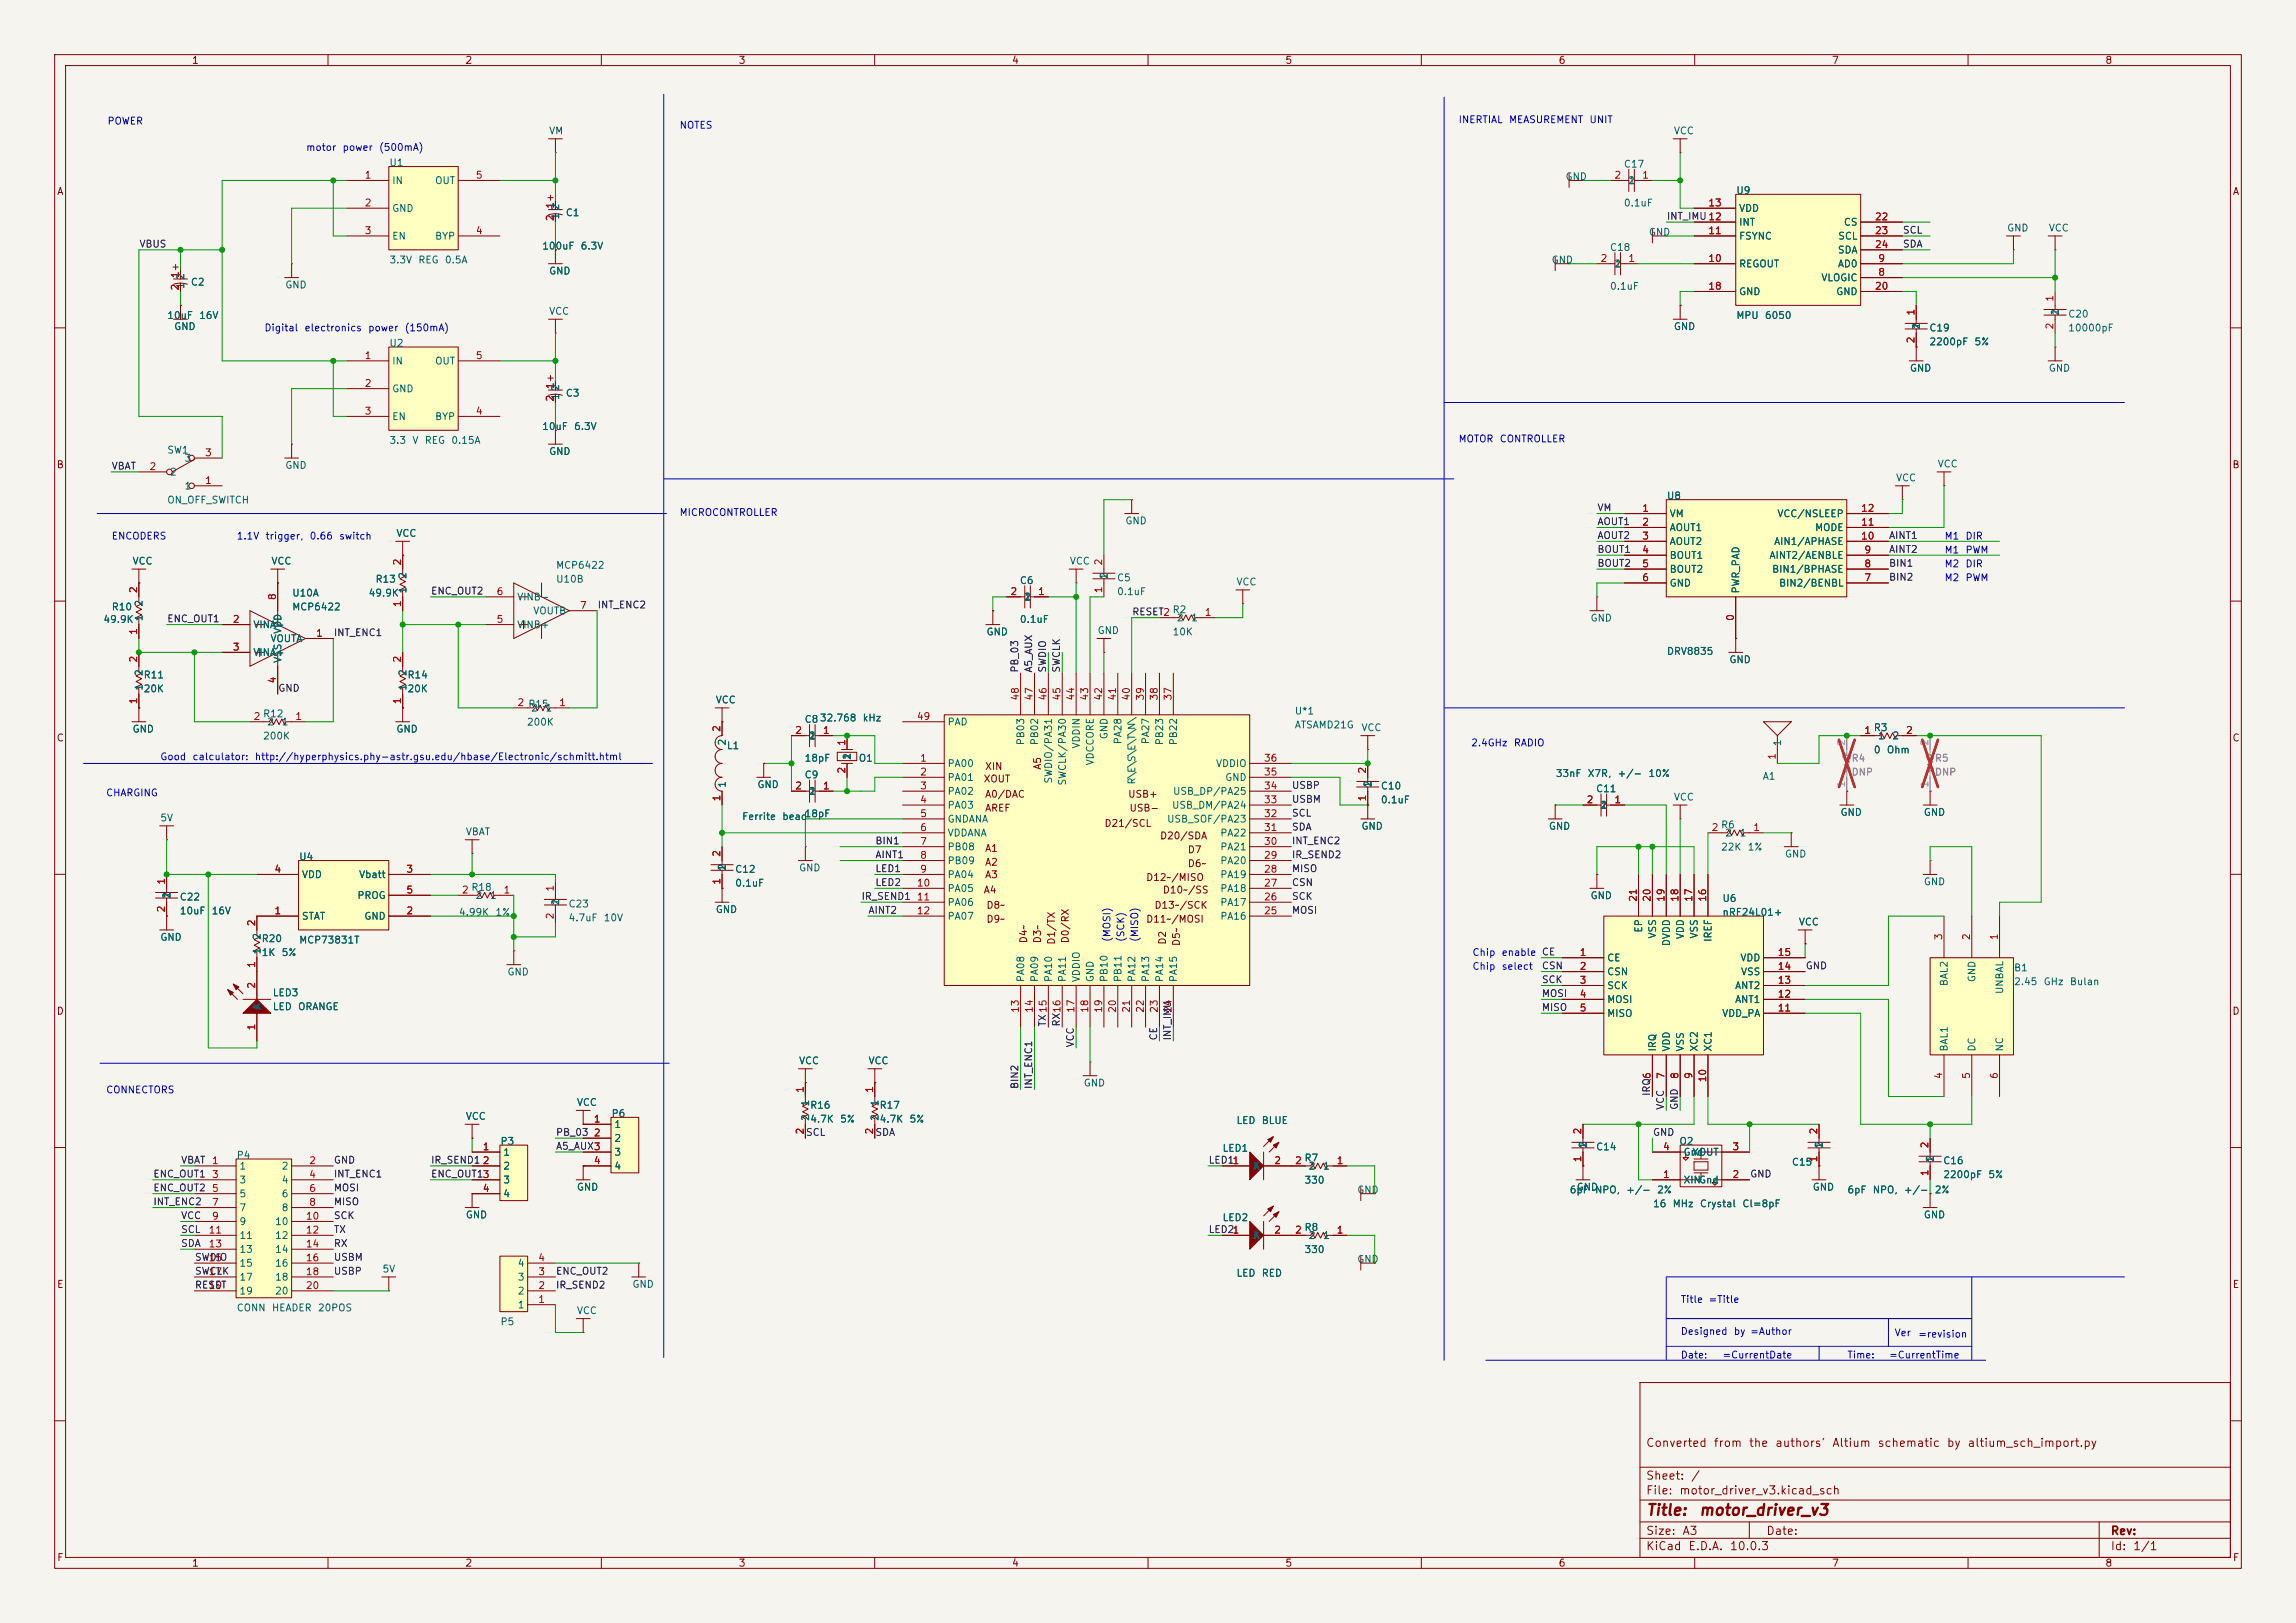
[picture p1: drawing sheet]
<svg xmlns="http://www.w3.org/2000/svg" width="420mm" height="297mm" viewBox="0 0 420 297" stroke-linecap="round" stroke-linejoin="round" font-family="sans-serif">
<defs><g id="words">
<g font-size="2" fill="#840000">
<text x="301" y="277.8">Title:</text>
<text x="310.7" y="277.8">motor_driver_v3</text>
</g>
<g font-size="1.5" fill="#840000">
<text x="301" y="265.1">Converted</text>
<text x="313.4" y="265.1">from</text>
<text x="319.8" y="265.1">the</text>
<text x="324.6" y="265.1">authors'</text>
<text x="335" y="265.1">Altium</text>
<text x="343.3" y="265.1">schematic</text>
<text x="356" y="265.1">by</text>
<text x="359.8" y="265.1">altium_sch_import.py</text>
<text x="301" y="273.8">File:</text>
<text x="301" y="271.1">Sheet:</text>
<text x="307.1" y="273.8">motor_driver_v3.kicad_sch</text>
<text x="309.2" y="271.1">/</text>
<text x="301" y="281.2">Size:</text>
<text x="307.6" y="281.2">A3</text>
<text x="323" y="281.2">Date:</text>
<text x="386" y="281.2">Rev:</text>
<text x="301" y="284">KiCad</text>
<text x="308.7" y="284">E.D.A.</text>
<text x="316.3" y="284">10.0.3</text>
<text x="386" y="284">Id:</text>
<text x="390.1" y="284">1/1</text>
</g>
<g font-size="1.3" fill="#840000">
<text x="35" y="12">1</text>
<text x="85" y="12">2</text>
<text x="135" y="12">3</text>
<text x="185" y="12">4</text>
<text x="235" y="12">5</text>
<text x="285" y="12">6</text>
<text x="335" y="12">7</text>
<text x="385" y="12">8</text>
<text x="10.3" y="36">A</text>
<text x="408.3" y="36">A</text>
<text x="10.3" y="86">B</text>
<text x="408.2" y="86">B</text>
<text x="10.3" y="136">C</text>
<text x="408.2" y="136">C</text>
<text x="179.8" y="143.5">XOUT</text>
<text x="180.1" y="141.2">XIN</text>
<text x="190.7" y="141" transform="rotate(-90 190.7 141)">A5</text>
<text x="180.1" y="146.3">A0/DAC</text>
<text x="180.1" y="148.8">AREF</text>
<text x="206.2" y="146.3">USB+</text>
<text x="206.5" y="148.8">USB-</text>
<text x="201.9" y="151.6">D21/SCL</text>
<text x="212.1" y="153.9">D20/SDA</text>
<text x="180.1" y="156.2">A1</text>
<text x="180.1" y="158.7">A2</text>
<text x="180.1" y="161">A3</text>
<text x="209.5" y="161.5">D12~/MISO</text>
<text x="217.2" y="156.4">D7</text>
<text x="217.2" y="159">D6~</text>
<text x="179.8" y="163.8">A4</text>
<text x="180.3" y="166.6">D8~</text>
<text x="211.1" y="166.6">D13~/SCK</text>
<text x="212.6" y="163.8">D10~/SS</text>
<text x="180.3" y="169.1">D9~</text>
<text x="188.2" y="172.7" transform="rotate(-90 188.2 172.7)">D4~</text>
<text x="190.7" y="172.7" transform="rotate(-90 190.7 172.7)">D3~</text>
<text x="193.3" y="173" transform="rotate(-90 193.3 173)">D1/TX</text>
<text x="195.8" y="172.7" transform="rotate(-90 195.8 172.7)">D0/RX</text>
<text x="209.5" y="169.1">D11~/MOSI</text>
<text x="213.6" y="173" transform="rotate(-90 213.6 173)">D2</text>
<text x="216.1" y="173.2" transform="rotate(-90 216.1 173.2)">D5~</text>
<text x="10.3" y="186">D</text>
<text x="408.2" y="186">D</text>
<text x="10.3" y="236">E</text>
<text x="408.3" y="236">E</text>
<text x="10.3" y="286">F</text>
<text x="35" y="287">1</text>
<text x="85" y="287">2</text>
<text x="135" y="287">3</text>
<text x="185" y="287">4</text>
<text x="235" y="287">5</text>
<text x="285" y="287">6</text>
<text x="335" y="287">7</text>
<text x="385" y="287">8</text>
<text x="408.3" y="286">F</text>
</g>
<g font-size="1.3" fill="#0000c2">
<text x="19.6" y="23.1">POWER</text>
<text x="124.2" y="23.9">NOTES</text>
<text x="266.7" y="22.8">INERTIAL</text>
<text x="275.9" y="22.8">MEASUREMENT</text>
<text x="290.6" y="22.8">UNIT</text>
<text x="55.9" y="27.9">motor</text>
<text x="62.6" y="27.9">power</text>
<text x="69.2" y="27.9">(500mA)</text>
<text x="48.3" y="60.9">Digital</text>
<text x="55.6" y="60.9">electronics</text>
<text x="67.2" y="60.9">power</text>
<text x="73.9" y="60.9">(150mA)</text>
<text x="266.7" y="81.3">MOTOR</text>
<text x="274.2" y="81.3">CONTROLLER</text>
<text x="124.2" y="94.7">MICROCONTROLLER</text>
<text x="20.3" y="99">ENCODERS</text>
<text x="43.2" y="99">1.1V</text>
<text x="48.5" y="99">trigger,</text>
<text x="56.5" y="99">0.66</text>
<text x="61.9" y="99">switch</text>
<text x="355.6" y="99">M1</text>
<text x="355.6" y="101.6">M1</text>
<text x="359.4" y="99">DIR</text>
<text x="359.4" y="101.6">PWM</text>
<text x="355.6" y="106.7">M2</text>
<text x="355.6" y="104.1">M2</text>
<text x="359.4" y="106.7">PWM</text>
<text x="359.4" y="104.1">DIR</text>
<text x="269" y="136.9">2.4GHz</text>
<text x="276.8" y="136.9">RADIO</text>
<text x="29.2" y="139.4">Good</text>
<text x="35.1" y="139.4">calculator:</text>
<text x="46.5" y="139.4">http://hyperphysics.phy-astr.gsu.edu/hbase/Electronic/schmitt.html</text>
<text x="19.3" y="146">CHARGING</text>
<text x="203.4" y="172.5" transform="rotate(-90 203.4 172.5)">(MOSI)</text>
<text x="206" y="172.5" transform="rotate(-90 206 172.5)">(SCK)</text>
<text x="208.5" y="172.5" transform="rotate(-90 208.5 172.5)">(MISO)</text>
<text x="269.2" y="177.8">Chip</text>
<text x="269.2" y="175.2">Chip</text>
<text x="274.6" y="177.8">select</text>
<text x="274.6" y="175.2">enable CE</text>
<text x="19.3" y="200.4">CONNECTORS</text>
<text x="307.3" y="238.7">Title =Title</text>
<text x="307.3" y="244.6">Designed</text>
<text x="317" y="244.6">by =Author</text>
<text x="346.5" y="244.8">Ver</text>
<text x="350.8" y="245.1">=revision</text>
<text x="307.3" y="248.9">Date:</text>
<text x="315" y="248.9">=CurrentDate</text>
<text x="337.8" y="248.9">Time:</text>
<text x="345.4" y="248.9">=CurrentTime</text>
</g>
<g font-size="1.3" fill="#006464">
<text x="100.3" y="24.9">VM</text>
<text x="306.1" y="24.9">VCC</text>
<text x="71.1" y="30.7">U1</text>
<text x="71.6" y="34">IN</text>
<text x="79.5" y="34">OUT</text>
<text x="286.3" y="33.3">GND</text>
<text x="296.9" y="31">C17</text>
<text x="297.7" y="34">2</text>
<text x="297.8" y="34">1</text>
<text x="317.5" y="35.8">U9</text>
<text x="71.6" y="39.1">GND</text>
<text x="102.6" y="40.3" transform="rotate(-90 102.6 40.3)">1</text>
<text x="102.6" y="38.6" transform="rotate(-90 102.6 38.6)">2</text>
<text x="103.4" y="39.9">C1</text>
<text x="296.9" y="38.1">0.1uF</text>
<text x="318" y="41.6">INT</text>
<text x="318" y="39.1">VDD</text>
<text x="337.2" y="41.6">CS</text>
<text x="71.6" y="44.2">EN</text>
<text x="79.5" y="44.2">BYP</text>
<text x="99.1" y="46">100uF</text>
<text x="106.1" y="46">6.3V</text>
<text x="294.4" y="46.2">C18</text>
<text x="301.5" y="43.4">GND</text>
<text x="318" y="44.2">FSYNC</text>
<text x="336.1" y="46.7">SDA</text>
<text x="336.1" y="44.2">SCL</text>
<text x="367" y="42.7">GND</text>
<text x="374.7" y="42.7">VCC</text>
<text x="34" y="53" transform="rotate(-90 34 53)">1</text>
<text x="34" y="51.3" transform="rotate(-90 34 51.3)">2</text>
<text x="34.8" y="52.6">C2</text>
<text x="52.1" y="53.1">GND</text>
<text x="71.1" y="48.5">3.3V</text>
<text x="76.4" y="48.5">REG</text>
<text x="81.3" y="48.5">0.5A</text>
<text x="100.3" y="50.5">GND</text>
<text x="283.7" y="48.5">GND</text>
<text x="294.4" y="53.3">0.1uF</text>
<text x="295.1" y="49.2">2</text>
<text x="295.3" y="49.2">1</text>
<text x="318" y="49.2">REGOUT</text>
<text x="333.1" y="51.8">VLOGIC</text>
<text x="336.1" y="49.2">AD0</text>
<text x="30.5" y="58.7">10uF</text>
<text x="36.3" y="58.7">16V</text>
<text x="100.3" y="57.9">VCC</text>
<text x="317.5" y="58.7">MPU</text>
<text x="318" y="54.3">GND</text>
<text x="322.7" y="58.7">6050</text>
<text x="335.8" y="54.3">GND</text>
<text x="376.9" y="57.9" transform="rotate(-90 376.9 57.9)">2</text>
<text x="376.9" y="57.8" transform="rotate(-90 376.9 57.8)">1</text>
<text x="378.2" y="58.4">C20</text>
<text x="31.8" y="60.7">GND</text>
<text x="71.1" y="63.7">U2</text>
<text x="306.1" y="60.7">GND</text>
<text x="351.5" y="60.5" transform="rotate(-90 351.5 60.5)">2</text>
<text x="351.5" y="60.3" transform="rotate(-90 351.5 60.3)">1</text>
<text x="352.8" y="63.5">2200pF</text>
<text x="352.8" y="61">C19</text>
<text x="361.1" y="63.5">5%</text>
<text x="378.2" y="61">10000pF</text>
<text x="71.6" y="67">IN</text>
<text x="79.5" y="67">OUT</text>
<text x="102.6" y="71.6" transform="rotate(-90 102.6 71.6)">2</text>
<text x="349.3" y="68.3">GND</text>
<text x="374.7" y="68.3">GND</text>
<text x="71.6" y="72.1">GND</text>
<text x="71.6" y="77.2">EN</text>
<text x="79.5" y="77.2">BYP</text>
<text x="102.6" y="73.3" transform="rotate(-90 102.6 73.3)">1</text>
<text x="103.4" y="72.9">C3</text>
<text x="30.5" y="83.3">SW1</text>
<text x="71.1" y="81.5">3.3</text>
<text x="75.3" y="81.5">V</text>
<text x="77.6" y="81.5">REG</text>
<text x="82.4" y="81.5">0.15A</text>
<text x="99.1" y="79">10uF</text>
<text x="100.3" y="83.6">GND</text>
<text x="104.9" y="79">6.3V</text>
<text x="31" y="87.3">2</text>
<text x="33.6" y="89.9">1</text>
<text x="33.6" y="84.8">3</text>
<text x="52.1" y="86.1">GND</text>
<text x="346.7" y="88.4">VCC</text>
<text x="354.3" y="85.8">VCC</text>
<text x="30.5" y="92.4">ON_OFF_SWITCH</text>
<text x="304.8" y="91.7">U8</text>
<text x="305.3" y="95">VM</text>
<text x="325" y="95">VCC/NSLEEP</text>
<text x="72.4" y="98.5">VCC</text>
<text x="205.7" y="96.3">GND</text>
<text x="305.3" y="97.5">AOUT1</text>
<text x="305.3" y="100">AOUT2</text>
<text x="324.4" y="100">AIN1/APHASE</text>
<text x="331.9" y="97.5">MODE</text>
<text x="24.1" y="103.6">VCC</text>
<text x="49.5" y="103.6">VCC</text>
<text x="68.6" y="106.9">R13</text>
<text x="74.6" y="106.1" transform="rotate(-90 74.6 106.1)">2</text>
<text x="101.6" y="106.9">U10B</text>
<text x="101.6" y="104.4">MCP6422</text>
<text x="186.4" y="107.2">C6</text>
<text x="195.6" y="103.6">VCC</text>
<text x="202.9" y="106.2" transform="rotate(-90 202.9 106.2)">1</text>
<text x="202.9" y="106.1" transform="rotate(-90 202.9 106.1)">2</text>
<text x="204.2" y="106.7">C5</text>
<text x="226.1" y="107.4">VCC</text>
<text x="305.3" y="102.6">BOUT1</text>
<text x="305.3" y="105.1">BOUT2</text>
<text x="305.3" y="107.7">GND</text>
<text x="323.6" y="102.6">AINT2/AENBLE</text>
<text x="324" y="105.1">BIN1/BPHASE</text>
<text x="325.3" y="107.7">BIN2/BENBL</text>
<text x="20.3" y="112">R10</text>
<text x="26.4" y="113.8" transform="rotate(-90 26.4 113.8)">1</text>
<text x="26.4" y="111.1" transform="rotate(-90 26.4 111.1)">2</text>
<text x="53.3" y="109.5">U10A</text>
<text x="53.3" y="112">MCP6422</text>
<text x="67.3" y="109.5">49.9K</text>
<text x="74.6" y="108.7" transform="rotate(-90 74.6 108.7)">1</text>
<text x="94.5" y="110.2">VINB-</text>
<text x="97.4" y="112.7">VOUTB</text>
<text x="187.2" y="110.2">2</text>
<text x="187.3" y="110.2">1</text>
<text x="204.2" y="109.2">0.1uF</text>
<text x="214.4" y="112.5">R2</text>
<text x="318.5" y="108.7" transform="rotate(-90 318.5 108.7)">PWR_PAD</text>
<text x="18.8" y="114.3">49.9K</text>
<text x="46.2" y="115.3">VINA-</text>
<text x="49.4" y="117.8">VOUTA</text>
<text x="51.8" y="116.1" transform="rotate(-90 51.8 116.1)">VDD</text>
<text x="94.5" y="115.3">VINB+</text>
<text x="180.3" y="116.6">GND</text>
<text x="186.4" y="114.3">0.1uF</text>
<text x="200.7" y="116.3">GND</text>
<text x="214.4" y="116.6">10K</text>
<text x="215.1" y="114">2</text>
<text x="217.8" y="114">1</text>
<text x="290.8" y="114">GND</text>
<text x="26.2" y="124.5">R11</text>
<text x="26.4" y="123.8" transform="rotate(-90 26.4 123.8)">2</text>
<text x="46.2" y="120.4">VINA+</text>
<text x="51.8" y="121.4" transform="rotate(-90 51.8 121.4)">VSS</text>
<text x="74.4" y="124.5">R14</text>
<text x="74.6" y="123.8" transform="rotate(-90 74.6 123.8)">2</text>
<text x="304.8" y="120.1">DRV8835</text>
<text x="316.2" y="121.7">GND</text>
<text x="26.2" y="127">20K</text>
<text x="26.4" y="126.5" transform="rotate(-90 26.4 126.5)">1</text>
<text x="48" y="131.6">R12</text>
<text x="74.4" y="127">20K</text>
<text x="74.6" y="126.5" transform="rotate(-90 74.6 126.5)">1</text>
<text x="97" y="130.5">2</text>
<text x="99.7" y="130.5">1</text>
<text x="130.8" y="129">VCC</text>
<text x="236.7" y="131.1">U*1</text>
<text x="24.1" y="134.4">GND</text>
<text x="48" y="135.6">200K</text>
<text x="48.8" y="133.1">2</text>
<text x="51.4" y="133.1">1</text>
<text x="72.4" y="134.4">GND</text>
<text x="96.3" y="133.1">200K</text>
<text x="132.9" y="137.4">L1</text>
<text x="133.1" y="136.5" transform="rotate(-90 133.1 136.5)">2</text>
<text x="147.1" y="132.6">C832.768</text>
<text x="147.8" y="135.6">2</text>
<text x="147.9" y="135.6">1</text>
<text x="157.7" y="132.3">kHz</text>
<text x="173.2" y="133.1">PAD</text>
<text x="187.7" y="136.5" transform="rotate(-90 187.7 136.5)">PB03</text>
<text x="190.2" y="136.5" transform="rotate(-90 190.2 136.5)">PB02</text>
<text x="197.8" y="137.1" transform="rotate(-90 197.8 137.1)">VDDIN</text>
<text x="202.9" y="135.4" transform="rotate(-90 202.9 135.4)">GND</text>
<text x="205.4" y="136.3" transform="rotate(-90 205.4 136.3)">PA28</text>
<text x="210.5" y="136.3" transform="rotate(-90 210.5 136.3)">PA27</text>
<text x="213.1" y="136.5" transform="rotate(-90 213.1 136.5)">PB23</text>
<text x="215.6" y="136.5" transform="rotate(-90 215.6 136.5)">PB22</text>
<text x="236.7" y="133.6">ATSAMD21G</text>
<text x="248.9" y="134.1">VCC</text>
<text x="326.1" y="136.7" transform="rotate(-90 326.1 136.7)">1</text>
<text x="342.7" y="134.1">R3</text>
<text x="343.4" y="135.6">1</text>
<text x="346.1" y="135.6">2</text>
<text x="147.1" y="142.7">C9</text>
<text x="147.1" y="139.7">18pF</text>
<text x="155.9" y="139.2" transform="rotate(-90 155.9 139.2)">2</text>
<text x="155.9" y="139.1" transform="rotate(-90 155.9 139.1)">1</text>
<text x="157" y="139.7">O1</text>
<text x="173.2" y="140.7">PA00</text>
<text x="173.2" y="143.2">PA01</text>
<text x="192.7" y="143.5" transform="rotate(-90 192.7 143.5)">SWDIO/PA31</text>
<text x="195.3" y="143.9" transform="rotate(-90 195.3 143.9)">SWCLK/PA30</text>
<text x="200.4" y="140.2" transform="rotate(-90 200.4 140.2)">VDCCORE</text>
<text x="208" y="143.7" transform="rotate(-90 208 143.7)">R\E\S\E\T\N\</text>
<text x="222.3" y="140.7">VDDIO</text>
<text x="224" y="143.2">GND</text>
<text x="284.5" y="142.5">33nF</text>
<text x="290.3" y="142.5">X7R,</text>
<text x="295.8" y="142.5">+/-</text>
<text x="301.4" y="142.5">10%</text>
<text x="322.3" y="143">A1</text>
<text x="342.7" y="138.2">0</text>
<text x="345" y="138.2">Ohm</text>
<text x="133.1" y="144.3" transform="rotate(-90 133.1 144.3)">1</text>
<text x="138.4" y="144.5">GND</text>
<text x="147.1" y="149.9">18pF</text>
<text x="147.8" y="145.8">2</text>
<text x="147.9" y="145.8">1</text>
<text x="173.2" y="145.8">PA02</text>
<text x="173.2" y="148.3">PA03</text>
<text x="214.3" y="148.3">USB_DM/PA24</text>
<text x="214.5" y="145.8">USB_DP/PA25</text>
<text x="251.2" y="144.3" transform="rotate(-90 251.2 144.3)">1</text>
<text x="251.2" y="144.2" transform="rotate(-90 251.2 144.2)">2</text>
<text x="252.5" y="144.8">C10</text>
<text x="252.5" y="147.3">0.1uF</text>
<text x="291.9" y="145.3">C11</text>
<text x="292.6" y="148.3">2</text>
<text x="292.7" y="148.3">1</text>
<text x="306.1" y="146.8">VCC</text>
<text x="336.6" y="149.6">GND</text>
<text x="351.8" y="149.6">GND</text>
<text x="29.2" y="150.6">5V</text>
<text x="85.1" y="153.2">VBAT</text>
<text x="135.6" y="150.4">Ferrite</text>
<text x="143" y="150.4">bead</text>
<text x="173.2" y="150.8">GNDANA</text>
<text x="173.2" y="153.4">VDDANA</text>
<text x="173.2" y="155.9">PB08</text>
<text x="213.4" y="150.8">USB_SOF/PA23</text>
<text x="223.1" y="155.9">PA21</text>
<text x="223.1" y="153.4">PA22</text>
<text x="248.9" y="152.1">GND</text>
<text x="283.2" y="152.1">GND</text>
<text x="314.7" y="151.9">R6</text>
<text x="314.7" y="155.9">22K</text>
<text x="315.5" y="153.4">2</text>
<text x="318.1" y="153.4">1</text>
<text x="319.6" y="155.9">1%</text>
<text x="54.6" y="157.7">U4</text>
<text x="55.1" y="161">VDD</text>
<text x="65.6" y="161">Vbatt</text>
<text x="133.1" y="159.5" transform="rotate(-90 133.1 159.5)">1</text>
<text x="133.1" y="159.4" transform="rotate(-90 133.1 159.4)">2</text>
<text x="134.4" y="160">C12</text>
<text x="146.1" y="159.8">GND</text>
<text x="173.2" y="158.5">PB09</text>
<text x="173.2" y="161">PA04</text>
<text x="223.1" y="161">PA19</text>
<text x="223.1" y="158.5">PA20</text>
<text x="326.4" y="157.2">GND</text>
<text x="31.5" y="164.6" transform="rotate(-90 31.5 164.6)">2</text>
<text x="31.5" y="164.5" transform="rotate(-90 31.5 164.5)">1</text>
<text x="32.8" y="165.1">C22</text>
<text x="32.8" y="167.6">10uF</text>
<text x="38.6" y="167.6">16V</text>
<text x="65.3" y="164.8">PROG</text>
<text x="83.8" y="167.9">4.99K</text>
<text x="86.1" y="163.3">R18</text>
<text x="86.9" y="164.8">2</text>
<text x="89.5" y="164.8">1</text>
<text x="90.5" y="167.9">1%</text>
<text x="102.6" y="165.9" transform="rotate(-90 102.6 165.9)">2</text>
<text x="102.6" y="165.8" transform="rotate(-90 102.6 165.8)">1</text>
<text x="103.9" y="166.4">C23</text>
<text x="130.8" y="167.4">GND</text>
<text x="134.4" y="162.6">0.1uF</text>
<text x="173.2" y="163.5">PA05</text>
<text x="173.2" y="166.1">PA06</text>
<text x="223.1" y="166.1">PA17</text>
<text x="223.1" y="163.5">PA18</text>
<text x="290.8" y="164.8">GND</text>
<text x="315" y="167.9">nRF24L01+</text>
<text x="315" y="165.3">U6</text>
<text x="351.8" y="162.3">GND</text>
<text x="29.2" y="172.5">GND</text>
<text x="47.8" y="172.7">R20</text>
<text x="48" y="172.1" transform="rotate(-90 48 172.1)">2</text>
<text x="54.6" y="173">MCP73831T</text>
<text x="55.1" y="168.6">STAT</text>
<text x="66.5" y="168.6">GND</text>
<text x="103.9" y="168.9">4.7uF</text>
<text x="110.3" y="168.9">10V</text>
<text x="173.2" y="168.6">PA07</text>
<text x="223.1" y="168.6">PA16</text>
<text x="300.7" y="170.8" transform="rotate(-90 300.7 170.8)">EP</text>
<text x="303.2" y="171.9" transform="rotate(-90 303.2 171.9)">VSS</text>
<text x="305.8" y="173.2" transform="rotate(-90 305.8 173.2)">DVDD</text>
<text x="308.3" y="172" transform="rotate(-90 308.3 172)">VDD</text>
<text x="310.9" y="171.9" transform="rotate(-90 310.9 171.9)">VSS</text>
<text x="313.4" y="172.5" transform="rotate(-90 313.4 172.5)">IREF</text>
<text x="328.9" y="169.7">VCC</text>
<text x="47.8" y="175.3">1K</text>
<text x="48" y="174.8" transform="rotate(-90 48 174.8)">1</text>
<text x="51.4" y="175.3">5%</text>
<text x="92.7" y="178.8">GND</text>
<text x="187.7" y="179.8" transform="rotate(-90 187.7 179.8)">PA08</text>
<text x="190.2" y="179.8" transform="rotate(-90 190.2 179.8)">PA09</text>
<text x="192.7" y="179.8" transform="rotate(-90 192.7 179.8)">PA10</text>
<text x="195.3" y="179.8" transform="rotate(-90 195.3 179.8)">PA11</text>
<text x="197.8" y="179.8" transform="rotate(-90 197.8 179.8)">VDDIO</text>
<text x="200.4" y="179.8" transform="rotate(-90 200.4 179.8)">GND</text>
<text x="202.9" y="179.8" transform="rotate(-90 202.9 179.8)">PB10</text>
<text x="205.4" y="179.8" transform="rotate(-90 205.4 179.8)">PB11</text>
<text x="208" y="179.8" transform="rotate(-90 208 179.8)">PA12</text>
<text x="210.5" y="179.8" transform="rotate(-90 210.5 179.8)">PA13</text>
<text x="213.1" y="179.8" transform="rotate(-90 213.1 179.8)">PA14</text>
<text x="215.6" y="179.8" transform="rotate(-90 215.6 179.8)">PA15</text>
<text x="293.9" y="176.2">CE</text>
<text x="293.9" y="178.8">CSN</text>
<text x="318.2" y="176.2">VDD</text>
<text x="318.4" y="178.8">VSS</text>
<text x="361.7" y="179.8" transform="rotate(-90 361.7 179.8)">GND</text>
<text x="368.3" y="178">B1</text>
<text x="48" y="184.9" transform="rotate(-90 48 184.9)">A</text>
<text x="48" y="184.9" transform="rotate(-90 48 184.9)">K</text>
<text x="49.8" y="185.2">LED</text>
<text x="49.8" y="182.6">LED3</text>
<text x="54.4" y="185.2">ORANGE</text>
<text x="293.9" y="181.3">SCK</text>
<text x="293.9" y="183.9">MOSI</text>
<text x="317.3" y="183.9">ANT1</text>
<text x="317.3" y="181.3">ANT2</text>
<text x="356.6" y="180.6" transform="rotate(-90 356.6 180.6)">BAL2</text>
<text x="366.7" y="182" transform="rotate(-90 366.7 182)">UNBAL</text>
<text x="368.3" y="180.6">2.45</text>
<text x="373.7" y="180.6">GHz</text>
<text x="378.5" y="180.6">Bulan</text>
<text x="293.9" y="186.4">MISO</text>
<text x="314.9" y="186.4">VDD_PA</text>
<text x="146.1" y="195.1">VCC</text>
<text x="158.8" y="195.1">VCC</text>
<text x="303.2" y="192.5" transform="rotate(-90 303.2 192.5)">IRQ</text>
<text x="305.8" y="192.5" transform="rotate(-90 305.8 192.5)">VDD</text>
<text x="308.3" y="192.5" transform="rotate(-90 308.3 192.5)">VSS</text>
<text x="310.9" y="192.5" transform="rotate(-90 310.9 192.5)">XC2</text>
<text x="313.4" y="192.5" transform="rotate(-90 313.4 192.5)">XC1</text>
<text x="356.6" y="192.5" transform="rotate(-90 356.6 192.5)">BAL1</text>
<text x="361.7" y="192.5" transform="rotate(-90 361.7 192.5)">DC</text>
<text x="366.7" y="192.5" transform="rotate(-90 366.7 192.5)">NC</text>
<text x="105.4" y="202.7">VCC</text>
<text x="148.1" y="203.2">R16</text>
<text x="148.3" y="202.6" transform="rotate(-90 148.3 202.6)">1</text>
<text x="160.8" y="203.2">R17</text>
<text x="161" y="202.6" transform="rotate(-90 161 202.6)">1</text>
<text x="198.1" y="199.1">GND</text>
<text x="85.1" y="205.2">VCC</text>
<text x="91.4" y="209.8">P3</text>
<text x="111.8" y="204.7">P6</text>
<text x="112.3" y="206.7">1</text>
<text x="112.3" y="209.3">2</text>
<text x="148.1" y="205.7">4.7K</text>
<text x="148.3" y="205.2" transform="rotate(-90 148.3 205.2)">2</text>
<text x="153.6" y="205.7">5%</text>
<text x="160.8" y="205.7">4.7K</text>
<text x="161" y="205.2" transform="rotate(-90 161 205.2)">2</text>
<text x="166.3" y="205.7">5%</text>
<text x="226.1" y="206">LED</text>
<text x="230.7" y="206">BLUE</text>
<text x="307.1" y="209.8">O2</text>
<text x="43.2" y="212.3">P4</text>
<text x="43.7" y="214.3">1</text>
<text x="51.4" y="214.3">2</text>
<text x="91.9" y="211.8">1</text>
<text x="91.9" y="214.3">2</text>
<text x="112.3" y="211.8">3</text>
<text x="112.3" y="214.3">4</text>
<text x="223.5" y="211.1">LED1</text>
<text x="229.1" y="214.3">A</text>
<text x="229.2" y="214.3">K</text>
<text x="238.5" y="212.8">R7</text>
<text x="239.3" y="214.3">2</text>
<text x="241.9" y="214.3">1</text>
<text x="290.5" y="210.3" transform="rotate(-90 290.5 210.3)">1</text>
<text x="290.5" y="210.2" transform="rotate(-90 290.5 210.2)">2</text>
<text x="291.9" y="210.8">C14</text>
<text x="307.8" y="211.8">Gnd</text>
<text x="309.4" y="211.8">XOUT</text>
<text x="327.7" y="213.6">C15</text>
<text x="333.7" y="210.3" transform="rotate(-90 333.7 210.3)">1</text>
<text x="333.7" y="210.2" transform="rotate(-90 333.7 210.2)">2</text>
<text x="354" y="212.9" transform="rotate(-90 354 212.9)">1</text>
<text x="354" y="212.7" transform="rotate(-90 354 212.7)">2</text>
<text x="355.4" y="215.9">2200pF</text>
<text x="355.4" y="213.4">C16</text>
<text x="363.6" y="215.9">5%</text>
<text x="43.7" y="216.9">3</text>
<text x="43.7" y="219.4">5</text>
<text x="43.7" y="222">7</text>
<text x="51.4" y="216.9">4</text>
<text x="51.4" y="219.4">6</text>
<text x="51.4" y="222">8</text>
<text x="91.9" y="216.9">3</text>
<text x="91.9" y="219.4">4</text>
<text x="105.4" y="218.2">GND</text>
<text x="238.5" y="216.9">330</text>
<text x="248.2" y="218.7">GND</text>
<text x="287" y="218.7">6pF</text>
<text x="288.3" y="218.2">GND</text>
<text x="291.6" y="218.7">NPO,</text>
<text x="297.4" y="218.7">+/-</text>
<text x="302.3" y="221.2">16</text>
<text x="303" y="218.7">2%</text>
<text x="305.9" y="221.2">MHz</text>
<text x="307.8" y="216.9">XINGnd</text>
<text x="310.8" y="221.2">Crystal</text>
<text x="318.6" y="221.2">Cl=8pF</text>
<text x="331.5" y="218.2">GND</text>
<text x="337.8" y="218.7">6pF</text>
<text x="342.4" y="218.7">NPO,</text>
<text x="348.2" y="218.7">+/-</text>
<text x="353.8" y="218.7">2%</text>
<text x="43.7" y="224.5">9</text>
<text x="43.7" y="227">11</text>
<text x="50.2" y="224.5">10</text>
<text x="50.2" y="227">12</text>
<text x="85.1" y="223.3">GND</text>
<text x="223.5" y="223.8">LED2</text>
<text x="229.1" y="227">A</text>
<text x="229.2" y="227">K</text>
<text x="238.5" y="225.5">R8</text>
<text x="239.3" y="227">2</text>
<text x="241.9" y="227">1</text>
<text x="351.8" y="223.3">GND</text>
<text x="43.7" y="229.6">13</text>
<text x="43.7" y="232.1">15</text>
<text x="50.2" y="229.6">14</text>
<text x="50.2" y="232.1">16</text>
<text x="69.9" y="233.2">5V</text>
<text x="94.6" y="232.1">4</text>
<text x="226.1" y="233.9">LED</text>
<text x="230.7" y="233.9">RED</text>
<text x="238.5" y="229.6">330</text>
<text x="248.2" y="231.4">GND</text>
<text x="43.7" y="234.7">17</text>
<text x="43.7" y="237.2">19</text>
<text x="50.2" y="234.7">18</text>
<text x="50.2" y="237.2">20</text>
<text x="94.6" y="239.7">1</text>
<text x="94.6" y="237.2">2</text>
<text x="94.6" y="234.7">3</text>
<text x="115.6" y="236">GND</text>
<text x="43.2" y="240.3">CONN</text>
<text x="49.6" y="240.3">HEADER</text>
<text x="58" y="240.3">20POS</text>
<text x="91.4" y="242.8">P5</text>
<text x="105.4" y="240.8">VCC</text>
</g>
<g font-size="1.3" fill="#a90000">
<text x="66.6" y="33">1</text>
<text x="86.9" y="33">5</text>
<text x="295.2" y="33">2</text>
<text x="300.3" y="33">1</text>
<text x="66.6" y="38.1">2</text>
<text x="101.6" y="40.6" transform="rotate(-90 101.6 40.6)">2</text>
<text x="101.6" y="38.3" transform="rotate(-90 101.6 38.3)">1+</text>
<text x="101.6" y="38.3" transform="rotate(-90 101.6 38.3)">1</text>
<text x="312.4" y="38.1">13</text>
<text x="312.4" y="40.6">12</text>
<text x="342.9" y="40.6">22</text>
<text x="66.6" y="43.2">3</text>
<text x="86.9" y="43.2">4</text>
<text x="312.4" y="43.2">11</text>
<text x="342.9" y="43.2">23</text>
<text x="342.9" y="45.7">24</text>
<text x="33" y="53.3" transform="rotate(-90 33 53.3)">2</text>
<text x="33" y="51" transform="rotate(-90 33 51)">1+</text>
<text x="33" y="51" transform="rotate(-90 33 51)">1</text>
<text x="292.7" y="48.2">2</text>
<text x="297.7" y="48.2">1</text>
<text x="312.4" y="48.2">10</text>
<text x="312.4" y="53.3">18</text>
<text x="342.9" y="53.3">20</text>
<text x="343.5" y="50.8">8</text>
<text x="343.5" y="48.2">9</text>
<text x="350.5" y="57.9" transform="rotate(-90 350.5 57.9)">1</text>
<text x="375.9" y="55.3" transform="rotate(-90 375.9 55.3)">1</text>
<text x="350.5" y="62.9" transform="rotate(-90 350.5 62.9)">2</text>
<text x="375.9" y="60.4" transform="rotate(-90 375.9 60.4)">2</text>
<text x="66.6" y="66">1</text>
<text x="66.6" y="71.1">2</text>
<text x="86.9" y="66">5</text>
<text x="101.6" y="71.3" transform="rotate(-90 101.6 71.3)">1+</text>
<text x="101.6" y="71.3" transform="rotate(-90 101.6 71.3)">1</text>
<text x="66.6" y="76.2">3</text>
<text x="86.9" y="76.2">4</text>
<text x="101.6" y="73.6" transform="rotate(-90 101.6 73.6)">2</text>
<text x="37.4" y="83.8">3</text>
<text x="27.2" y="86.3">2</text>
<text x="37.4" y="88.9">1</text>
<text x="300.3" y="94">1</text>
<text x="340.3" y="94">12</text>
<text x="300.3" y="96.5">2</text>
<text x="300.3" y="99">3</text>
<text x="300.3" y="101.6">4</text>
<text x="340.3" y="99">10</text>
<text x="340.3" y="96.5">11</text>
<text x="340.9" y="101.6">9</text>
<text x="73.6" y="103.6" transform="rotate(-90 73.6 103.6)">2</text>
<text x="201.9" y="103.6" transform="rotate(-90 201.9 103.6)">2</text>
<text x="300.3" y="104.1">5</text>
<text x="300.3" y="106.7">6</text>
<text x="340.9" y="106.7">7</text>
<text x="340.9" y="104.1">8</text>
<text x="25.4" y="108.7" transform="rotate(-90 25.4 108.7)">2</text>
<text x="50.8" y="109.9" transform="rotate(-90 50.8 109.9)">8</text>
<text x="73.6" y="111.2" transform="rotate(-90 73.6 111.2)">1</text>
<text x="90.7" y="109.2">6</text>
<text x="106" y="111.7">7</text>
<text x="184.7" y="109.2">2</text>
<text x="189.8" y="109.2">1</text>
<text x="201.9" y="108.7" transform="rotate(-90 201.9 108.7)">1</text>
<text x="220.3" y="113">1</text>
<text x="317.5" y="113.7" transform="rotate(-90 317.5 113.7)">0</text>
<text x="25.4" y="116.3" transform="rotate(-90 25.4 116.3)">1</text>
<text x="42.5" y="114.3">2</text>
<text x="42.5" y="119.4">3</text>
<text x="57.7" y="116.8">1</text>
<text x="90.7" y="114.3">5</text>
<text x="25.4" y="121.4" transform="rotate(-90 25.4 121.4)">2</text>
<text x="50.8" y="125.2" transform="rotate(-90 50.8 125.2)">4</text>
<text x="73.6" y="121.4" transform="rotate(-90 73.6 121.4)">2</text>
<text x="25.4" y="129" transform="rotate(-90 25.4 129)">1</text>
<text x="73.6" y="129" transform="rotate(-90 73.6 129)">1</text>
<text x="94.5" y="129.5">2 R15</text>
<text x="102.2" y="129.5">1</text>
<text x="186.7" y="128.3" transform="rotate(-90 186.7 128.3)">48</text>
<text x="189.2" y="128.3" transform="rotate(-90 189.2 128.3)">47</text>
<text x="191.7" y="128.3" transform="rotate(-90 191.7 128.3)">46</text>
<text x="194.3" y="128.3" transform="rotate(-90 194.3 128.3)">45</text>
<text x="196.8" y="128.3" transform="rotate(-90 196.8 128.3)">44</text>
<text x="199.4" y="128.3" transform="rotate(-90 199.4 128.3)">43</text>
<text x="201.9" y="128.3" transform="rotate(-90 201.9 128.3)">42</text>
<text x="204.4" y="128.3" transform="rotate(-90 204.4 128.3)">41</text>
<text x="207" y="128.3" transform="rotate(-90 207 128.3)">40</text>
<text x="209.5" y="128.3" transform="rotate(-90 209.5 128.3)">39</text>
<text x="212.1" y="128.3" transform="rotate(-90 212.1 128.3)">38</text>
<text x="214.6" y="128.3" transform="rotate(-90 214.6 128.3)">37</text>
<text x="46.3" y="132.1">2</text>
<text x="53.9" y="132.1">1</text>
<text x="132.1" y="134.1" transform="rotate(-90 132.1 134.1)">2</text>
<text x="145.3" y="134.6">2</text>
<text x="150.4" y="134.6">1</text>
<text x="154.9" y="136.6" transform="rotate(-90 154.9 136.6)">1</text>
<text x="167.6" y="132.1">49</text>
<text x="340.9" y="134.6">1</text>
<text x="348.5" y="134.6">2</text>
<text x="154.9" y="141.7" transform="rotate(-90 154.9 141.7)">2</text>
<text x="168.2" y="139.7">1</text>
<text x="168.2" y="142.2">2</text>
<text x="231.1" y="142.2">35</text>
<text x="231.1" y="139.7">36</text>
<text x="250.2" y="141.7" transform="rotate(-90 250.2 141.7)">2</text>
<text x="325.1" y="139.1" transform="rotate(-90 325.1 139.1)">1</text>
<text x="132.1" y="146.8" transform="rotate(-90 132.1 146.8)">1</text>
<text x="145.3" y="144.8">2</text>
<text x="150.4" y="144.8">1</text>
<text x="168.2" y="144.8">3</text>
<text x="168.2" y="147.3">4</text>
<text x="168.2" y="149.8">5</text>
<text x="231.1" y="149.8">32</text>
<text x="231.1" y="147.3">33</text>
<text x="231.1" y="144.8">34</text>
<text x="250.2" y="146.8" transform="rotate(-90 250.2 146.8)">1</text>
<text x="290.1" y="147.3">2</text>
<text x="295.2" y="147.3">1</text>
<text x="168.2" y="152.4">6</text>
<text x="168.2" y="154.9">7</text>
<text x="231.1" y="154.9">30</text>
<text x="231.1" y="152.4">31</text>
<text x="313" y="152.4">2</text>
<text x="320.6" y="152.4">1</text>
<text x="30.5" y="162" transform="rotate(-90 30.5 162)">1</text>
<text x="50.1" y="160">4</text>
<text x="74.2" y="160">3</text>
<text x="132.1" y="162" transform="rotate(-90 132.1 162)">1</text>
<text x="132.1" y="156.9" transform="rotate(-90 132.1 156.9)">2</text>
<text x="168.2" y="157.5">8</text>
<text x="168.2" y="160">9</text>
<text x="231.1" y="160">28</text>
<text x="231.1" y="157.5">29</text>
<text x="30.5" y="167.1" transform="rotate(-90 30.5 167.1)">2</text>
<text x="50.1" y="167.6">1</text>
<text x="74.2" y="167.6">2</text>
<text x="74.2" y="163.8">5</text>
<text x="84.4" y="163.8">2</text>
<text x="92" y="163.8">1</text>
<text x="101.6" y="163.3" transform="rotate(-90 101.6 163.3)">1</text>
<text x="167.6" y="162.5">10</text>
<text x="167.6" y="165.1">11</text>
<text x="167.6" y="167.6">12</text>
<text x="231.1" y="167.6">25</text>
<text x="231.1" y="165.1">26</text>
<text x="231.1" y="162.5">27</text>
<text x="299.7" y="165.1" transform="rotate(-90 299.7 165.1)">21</text>
<text x="302.2" y="165.1" transform="rotate(-90 302.2 165.1)">20</text>
<text x="304.8" y="165.1" transform="rotate(-90 304.8 165.1)">19</text>
<text x="307.3" y="165.1" transform="rotate(-90 307.3 165.1)">18</text>
<text x="309.9" y="165.1" transform="rotate(-90 309.9 165.1)">17</text>
<text x="312.4" y="165.1" transform="rotate(-90 312.4 165.1)">16</text>
<text x="47" y="169.6" transform="rotate(-90 47 169.6)">2</text>
<text x="101.6" y="168.3" transform="rotate(-90 101.6 168.3)">2</text>
<text x="355.6" y="172.2" transform="rotate(-90 355.6 172.2)">3</text>
<text x="360.7" y="172.2" transform="rotate(-90 360.7 172.2)">2</text>
<text x="365.7" y="172.2" transform="rotate(-90 365.7 172.2)">1</text>
<text x="47" y="177.2" transform="rotate(-90 47 177.2)">1</text>
<text x="288.9" y="175.2">1</text>
<text x="288.9" y="177.8">2</text>
<text x="325.1" y="177.8">14</text>
<text x="325.1" y="175.2">15</text>
<text x="47" y="181" transform="rotate(-90 47 181)">2</text>
<text x="186.7" y="185.5" transform="rotate(-90 186.7 185.5)">13</text>
<text x="189.2" y="185.5" transform="rotate(-90 189.2 185.5)">14</text>
<text x="196.8" y="185.5" transform="rotate(-90 196.8 185.5)">17</text>
<text x="199.4" y="185.5" transform="rotate(-90 199.4 185.5)">18</text>
<text x="201.9" y="185.5" transform="rotate(-90 201.9 185.5)">19</text>
<text x="204.4" y="185.5" transform="rotate(-90 204.4 185.5)">20</text>
<text x="207" y="185.5" transform="rotate(-90 207 185.5)">21</text>
<text x="209.5" y="185.5" transform="rotate(-90 209.5 185.5)">22</text>
<text x="212.1" y="185.5" transform="rotate(-90 212.1 185.5)">23</text>
<text x="214.6" y="185.5" transform="rotate(-90 214.6 185.5)">24</text>
<text x="288.9" y="180.3">3</text>
<text x="288.9" y="182.9">4</text>
<text x="288.9" y="185.4">5</text>
<text x="325.1" y="185.4">11</text>
<text x="325.1" y="182.9">12</text>
<text x="325.1" y="180.3">13</text>
<text x="47" y="188.7" transform="rotate(-90 47 188.7)">1</text>
<text x="302.2" y="197.6" transform="rotate(-90 302.2 197.6)">6</text>
<text x="304.8" y="197.6" transform="rotate(-90 304.8 197.6)">7</text>
<text x="307.3" y="197.6" transform="rotate(-90 307.3 197.6)">8</text>
<text x="309.9" y="197.6" transform="rotate(-90 309.9 197.6)">9</text>
<text x="355.6" y="197.6" transform="rotate(-90 355.6 197.6)">4</text>
<text x="360.7" y="197.6" transform="rotate(-90 360.7 197.6)">5</text>
<text x="365.7" y="197.6" transform="rotate(-90 365.7 197.6)">6</text>
<text x="147.3" y="200.1" transform="rotate(-90 147.3 200.1)">1</text>
<text x="160" y="200.1" transform="rotate(-90 160 200.1)">1</text>
<text x="312.4" y="198.2" transform="rotate(-90 312.4 198.2)">10</text>
<text x="108.5" y="205.7">1</text>
<text x="108.5" y="208.3">2</text>
<text x="147.3" y="207.7" transform="rotate(-90 147.3 207.7)">2</text>
<text x="160" y="207.7" transform="rotate(-90 160 207.7)">2</text>
<text x="289.5" y="207.7" transform="rotate(-90 289.5 207.7)">2</text>
<text x="332.7" y="207.7" transform="rotate(-90 332.7 207.7)">2</text>
<text x="38.7" y="213.3">1</text>
<text x="38.7" y="215.9">3</text>
<text x="56.4" y="213.3">2</text>
<text x="56.4" y="215.9">4</text>
<text x="88.2" y="210.8">1</text>
<text x="88.2" y="213.3">2</text>
<text x="88.2" y="215.9">3</text>
<text x="108.5" y="213.3">4</text>
<text x="108.5" y="210.8">3</text>
<text x="225.4" y="213.3">1</text>
<text x="233" y="213.3">2</text>
<text x="236.8" y="213.3">2</text>
<text x="244.4" y="213.3">1</text>
<text x="289.5" y="212.8" transform="rotate(-90 289.5 212.8)">1</text>
<text x="304.1" y="215.9">1</text>
<text x="304.1" y="210.8">4</text>
<text x="316.8" y="215.9">2</text>
<text x="316.8" y="210.8">3</text>
<text x="332.7" y="212.8" transform="rotate(-90 332.7 212.8)">1</text>
<text x="353" y="215.3" transform="rotate(-90 353 215.3)">1</text>
<text x="353" y="210.3" transform="rotate(-90 353 210.3)">2</text>
<text x="38.7" y="218.4">5</text>
<text x="38.7" y="221">7</text>
<text x="56.4" y="218.4">6</text>
<text x="56.4" y="221">8</text>
<text x="88.2" y="218.4">4</text>
<text x="38.1" y="226">11</text>
<text x="38.7" y="223.5">9</text>
<text x="55.8" y="223.5">10</text>
<text x="55.8" y="226">12</text>
<text x="225.4" y="226">1</text>
<text x="233" y="226">2</text>
<text x="236.8" y="226">2</text>
<text x="244.4" y="226">1</text>
<text x="38.1" y="228.6">13</text>
<text x="38.1" y="231.1">15</text>
<text x="38.1" y="233.7">17</text>
<text x="55.8" y="228.6">14</text>
<text x="55.8" y="231.1">16</text>
<text x="55.8" y="233.7">18</text>
<text x="98.4" y="233.7">3</text>
<text x="98.4" y="231.1">4</text>
<text x="38.1" y="236.2">19</text>
<text x="55.8" y="236.2">20</text>
<text x="98.4" y="238.7">1</text>
<text x="98.4" y="236.2">2</text>
</g>
<g font-size="1.3" fill="#0f0f0f">
<text x="304.8" y="40.5">INT_IMU12</text>
<text x="25.4" y="45.6">VBUS</text>
<text x="348" y="43.1">SCL</text>
<text x="348" y="45.6">SDA</text>
<text x="20.3" y="86.2">VBAT</text>
<text x="292.1" y="93.9">VM</text>
<text x="292.1" y="101.5">BOUT1</text>
<text x="292.1" y="98.9">AOUT2</text>
<text x="292.1" y="96.4">AOUT1</text>
<text x="345.4" y="98.9">AINT1</text>
<text x="345.4" y="101.5">AINT2</text>
<text x="292.1" y="104">BOUT2</text>
<text x="345.4" y="104">BIN1</text>
<text x="345.4" y="106.6">BIN2</text>
<text x="78.7" y="109.1">ENC_OUT2</text>
<text x="109.2" y="111.6">INT_ENC2</text>
<text x="207" y="112.9">RESET2</text>
<text x="30.5" y="114.2">ENC_OUT1</text>
<text x="61" y="116.7">INT_ENC1</text>
<text x="186.6" y="123.2" transform="rotate(-90 186.6 123.2)">PB_03</text>
<text x="189.1" y="123.2" transform="rotate(-90 189.1 123.2)">A5_AUX</text>
<text x="191.6" y="123.2" transform="rotate(-90 191.6 123.2)">SWDIO</text>
<text x="194.2" y="123.2" transform="rotate(-90 194.2 123.2)">SWCLK</text>
<text x="50.8" y="126.9">GND</text>
<text x="236.2" y="147.2">USBM</text>
<text x="236.2" y="149.7">SCL</text>
<text x="236.2" y="144.7">USBP</text>
<text x="160" y="154.8">BIN1</text>
<text x="236.2" y="154.8">INT_ENC2</text>
<text x="236.2" y="152.3">SDA</text>
<text x="160" y="157.4">AINT1</text>
<text x="160" y="159.9">LED1</text>
<text x="236.2" y="159.9">MISO</text>
<text x="236.2" y="157.4">IR_SEND2</text>
<text x="157.5" y="165">IR_SEND1</text>
<text x="158.7" y="167.5">AINT2</text>
<text x="160" y="162.4">LED2</text>
<text x="236.2" y="167.5">MOSI</text>
<text x="236.2" y="165">SCK</text>
<text x="236.2" y="162.4">CSN</text>
<text x="281.9" y="177.7">CSN</text>
<text x="330.2" y="177.7">GND</text>
<text x="281.9" y="180.2">SCK</text>
<text x="281.9" y="185.3">MISO</text>
<text x="281.9" y="182.8">MOSI</text>
<text x="191.6" y="188" transform="rotate(-90 191.6 188)">TX15</text>
<text x="194.2" y="188" transform="rotate(-90 194.2 188)">RX16</text>
<text x="196.7" y="191.8" transform="rotate(-90 196.7 191.8)">VCC</text>
<text x="212" y="190.5" transform="rotate(-90 212 190.5)">CE</text>
<text x="214.5" y="190.5" transform="rotate(-90 214.5 190.5)">INT_IMU</text>
<text x="186.6" y="199.4" transform="rotate(-90 186.6 199.4)">BIN2</text>
<text x="189.1" y="199.4" transform="rotate(-90 189.1 199.4)">INT_ENC1</text>
<text x="302.1" y="200.7" transform="rotate(-90 302.1 200.7)">IRQ6</text>
<text x="304.7" y="203.2" transform="rotate(-90 304.7 203.2)">VCC</text>
<text x="307.2" y="203.2" transform="rotate(-90 307.2 203.2)">GND</text>
<text x="101.6" y="208.2">PB_03</text>
<text x="147.3" y="208.2">SCL</text>
<text x="160" y="208.2">SDA</text>
<text x="302.3" y="208.2">GND</text>
<text x="27.9" y="215.8">ENC_OUT1</text>
<text x="33" y="213.2">VBAT</text>
<text x="61" y="215.8">INT_ENC1</text>
<text x="61" y="213.2">GND</text>
<text x="78.7" y="213.2">IR_SEND1</text>
<text x="78.7" y="215.8">ENC_OUT13</text>
<text x="101.6" y="210.7">A5_AUX3</text>
<text x="221" y="213.2">LED11</text>
<text x="320" y="215.8">GND</text>
<text x="27.9" y="220.9">INT_ENC2</text>
<text x="27.9" y="218.3">ENC_OUT2</text>
<text x="61" y="220.9">MISO</text>
<text x="61" y="218.3">MOSI</text>
<text x="33" y="223.4">VCC</text>
<text x="33" y="225.9">SCL</text>
<text x="61" y="225.9">TX</text>
<text x="61" y="223.4">SCK</text>
<text x="221" y="225.9">LED21</text>
<text x="33" y="228.5">SDA</text>
<text x="35.6" y="233.6">SWCLK</text>
<text x="35.6" y="231">SWDIO</text>
<text x="61" y="228.5">RX</text>
<text x="61" y="231">USBM</text>
<text x="61" y="233.6">USBP</text>
<text x="101.6" y="233.6">ENC_OUT2</text>
<text x="35.6" y="236.1">RESET</text>
<text x="101.6" y="236.1">IR_SEND2</text>
</g>
<g font-size="1.3" fill="#a5a4a2">
<text x="337.8" y="136.6" transform="rotate(-90 337.8 136.6)">2</text>
<text x="353" y="136.6" transform="rotate(-90 353 136.6)">2</text>
<text x="337.8" y="144.2" transform="rotate(-90 337.8 144.2)">1</text>
<text x="353" y="144.2" transform="rotate(-90 353 144.2)">1</text>
</g>
<g font-size="1.3" fill="#939391">
<text x="338.6" y="139.7">R4</text>
<text x="338.6" y="142.2">DNP</text>
<text x="338.8" y="141.7" transform="rotate(-90 338.8 141.7)">1</text>
<text x="338.8" y="139.1" transform="rotate(-90 338.8 139.1)">2</text>
<text x="353.8" y="139.7">R5</text>
<text x="353.8" y="142.2">DNP</text>
<text x="354" y="141.7" transform="rotate(-90 354 141.7)">1</text>
<text x="354" y="139.1" transform="rotate(-90 354 139.1)">2</text>
</g>
</g></defs>
<path d="M0 0h420v297h-420z" fill="#f5f4ef" stroke="#f5f4ef" stroke-width=".18"/>
<g fill="none" stroke="#840000" stroke-width=".18">
<path d="M10 10h400v277h-400zM12 12h396v273h-396zM60 10v2M110 10v2M160 10v2M210 10v2M260 10v2M310 10v2M360 10v2M100.3 25.4h2.6M101.6 27.9h.1M101.6 25.4v2.5"/>
<path d="M10 60h2M408 60h2M10 110h2M408 110h2M10 160h2M312.4 152.4h3.6l.2-.5 .5 1 .5-1 .6 1 .5-1 .5 1 .2-.5h3.6M408 160h2M328.9 170.2h2.6M330.2 172.7h.1M330.2 170.2v2.5M10 210h2M408 210h2"/>
<path d="M69.8 233.7h2.6M71.1 236.2h.1M71.1 233.7v2.5M300 253h108v32h-108zM10 260h2M300 278.5h108M300 274.5h108M300 268.5h108M320 278.5v3M384 278.5v6.5M408 260h2M60 285v2"/>
<path d="M110 285v2M160 285v2M210 285v2M260 285v2M300 281.5h108M310 285v2M360 285v2"/>
</g>
<path d="M353.1 175.3h15.2v17.7h-15.2z" fill="#ffffc2"/>
<g fill="none" stroke="#840000" stroke-width=".18">
<path d="M100.3 38.4h2.6M101.6 39.1l-1.3 .2M101.6 39.1l1.3 .2M101.6 36.8v1.6M101.6 39.1v1.5M100.3 48.3h2.6M101.6 45.7h.1M101.6 45.7v2.6M346.7 88.9h2.5M348 91.4h.1M348 88.9v2.5M353.1 175.3h15.2v17.7h-15.2z"/>
<path d="M355.6 167.6v7.7M360.7 167.6v7.7M365.8 167.6v7.7M355.6 193v7.7M360.7 193v7.7M365.8 193v7.7"/>
</g>
<path d="M317.5 35.6h22.9v20.3h-22.9z" fill="#ffffc2"/>
<g fill="none" stroke="#840000" stroke-width=".18">
<path d="M309.9 38.1h7.6M317.5 35.6h22.9v20.3h-22.9zM309.9 48.3h7.6M309.9 43.2h7.6M309.9 40.6h7.6M309.9 53.3h7.6M340.4 50.8h7.6M340.4 48.3h7.6M340.4 43.2h7.6M340.4 40.6h7.6M340.4 53.3h7.6M340.4 45.7h7.6"/>
<path d="M100.3 71.4h2.6M101.6 72.1l-1.3 .2M101.6 72.1l1.3 .2M101.6 69.9v1.5M101.6 72.1v1.6M25.4 86.4h5.1M35.6 83.8h5M35.6 84.1l-4.1 2.3M35.6 88.9h5M52.1 83.8h2.5M53.3 81.3h.1M53.3 81.3v2.5"/>
<path d="M72.4 99.1h2.5M73.7 99.1v6.1l.5 .2-1 .5 1 .5-1 .5 1 .5-1 .6 .5 .2v3.6M24.1 104.1h2.6M25.4 119.4v3.5l.5 .3-1 .5 1 .5-1 .5 1 .5-1 .5 .5 .3v6.1M25.4 106.7h.1M25.4 104.1v6.1l.5 .3-1 .5 1 .5-1 .5 1 .5-1 .5 .5 .3v3.5M40.6 114.3h5.1M40.6 119.4h5.1M45.7 111.8l10.2 5-10.2 5.1zM46.7 114.3h1.6M46.7 119.4h1.6M47.5 118.6v1.5"/>
<path d="M49.5 104.1h2.6M50.8 106.7h.1M50.8 104.1v10.2M50.8 119.4v7.6M55.9 116.8h5.1M73.7 119.4v3.5l.5 .3-1 .5 1 .5-1 .5 1 .5-1 .5 .5 .3v6.1M73.7 101.6h.1M88.9 109.2h5.1M88.9 114.3h5.1M94 106.7l10.1 5.1-10.1 5zM95 109.2h1.5M95 114.3h1.5"/>
<path d="M95.8 113.5v1.6M99.1 106.7v2.5M99.1 114.3v2.5M104.1 111.8h5.1M180.3 114.3h2.6M181.6 111.8h.1M181.6 111.8v2.5M184.1 109.2h3.4M187.5 107.2v4.1M188.5 109.2h3.3M188.5 107.2v4.1M195.6 104.1h2.5"/>
<path d="M196.8 106.7h.1M196.8 104.1v2.6M200.7 116.8h2.5M201.9 119.4h.1M201.9 116.8v2.6M24.1 132.1h2.6M25.4 129.5h.1M45.7 132.1h3.6l.2-.5 .5 1 .5-1 .6 1 .5-1 .5 1 .2-.5h3.6M72.4 132.1h2.5M73.7 129.5h.1M94 129.5h3.5l.3-.5 .5 1 .5-1 .5 1 .5-1 .5 1 .3-.5h3.5M144.8 134.6h3.3"/>
<path d="M148.1 132.6v4.1M149.1 134.6h3.3M149.1 132.6v4.1M153.2 137.7h3.5v1.5h-3.5zM153.9 137.2h2.1M153.9 139.7h2.1M154.9 134.6v2.6M154.9 139.7v2.5M130 158.2h4.1M130 159.3h4.1M132.1 154.9v3.3M132.1 159.3v5.8"/>
<path d="M144.8 144.8h3.3M146 157.5h2.6M147.3 154.9h.1M147.3 154.9v2.6M148.1 142.7v4.1M149.1 142.7v4.1M149.1 144.8h3.3M99.6 164.6h4M99.6 165.6h4M101.6 161.3v3.3M101.6 165.6v3.3M130.8 165.1h2.5"/>
<path d="M132.1 162.6h.1M146 195.6h2.6M147.3 195.6v6.1l.5 .2-1 .5 1 .5-1 .6 1 .5-1 .5 .5 .2v3.6M147.3 198.1h.1M158.7 195.6h2.6M160 198.1h.1M160 195.6v6.1l.5 .2-1 .5 1 .5-1 .6 1 .5-1 .5 .5 .2v3.6M105.4 203.2h2.5M106.7 205.7h.1M106.7 203.2v2.5"/>
<circle cx="31" cy="86.4" r=".51"/>
<circle cx="35.1" cy="88.9" r=".51"/>
<circle cx="35.1" cy="83.8" r=".51"/>
</g>
<path d="M71.1 63.5h12.7v15.2h-12.7z" fill="#ffffc2"/>
<g fill="none" stroke="#840000" stroke-width=".18">
<path d="M31.7 58.4h2.6M31.7 51.1h2.6M33 55.9h.1M33 51.8l-1.2 .2M33 51.8l1.3 .2M33 49.5v1.6M33 51.8v1.5M33 55.9v2.5M52.1 50.8h2.5M53.3 48.3h.1M53.3 48.3v2.5M63.5 66h7.6"/>
<path d="M63.5 71.1h7.6M63.5 76.2h7.6M71.1 63.5h12.7v15.2h-12.7zM83.8 66h7.6M83.8 76.2h7.6M283.2 149.9h2.5M284.5 147.3h.1M284.5 147.3v2.6M289.6 147.3h3.3M292.9 145.3v4.1M293.9 147.3h3.3M293.9 145.3v4.1"/>
<path d="M306.1 147.3h2.5M307.3 149.9h.1M307.3 147.3v2.6M198.1 196.9h2.6M199.4 194.3h.1M199.4 194.3v2.6"/>
</g>
<path d="M91.4 229.9h5.1v10.1h-5.1z" fill="#ffffc2"/>
<g fill="none" stroke="#840000" stroke-width=".18">
<path d="M322.6 132.1h5.1l-2.6 2.5zM325.1 134.6v5.1M340.4 134.6h3.5l.3-.5 .5 1 .5-1 .5 1 .5-1 .5 1 .3-.5h3.5M351.8 147.3h2.5M353.1 144.8h.1M353.1 157.5h.1M353.1 144.8v2.5M353.1 157.5v2.5M351.8 160h2.5M105.4 215.9h2.5M106.7 213.4h.1M106.7 213.4v2.5"/>
<path d="M91.4 229.9h5.1v10.1h-5.1zM96.5 238.8h5.1M96.5 236.2h5.1M96.5 233.7h5.1M96.5 231.1h5.1M115.6 233.7h2.5M116.8 231.1h.1M116.8 231.1v2.6M105.4 241.3h2.5M106.7 243.8h.1M106.7 241.3v2.5"/>
</g>
<path d="M353.1 134.6v3.6l.5 .2-1 .5 1 .5-1 .6 1 .5-1 .5 .5 .2v3.6" fill="none" stroke="#9c9b98" stroke-width=".18"/>
<path d="M351.6 135.4l2.9 8.6M354.5 135.4l-2.9 8.6" fill="none" stroke="#e12e31" stroke-width=".46"/>
<path d="M111.8 204.5h5v10.1h-5z" fill="#ffffc2"/>
<g fill="none" stroke="#840000" stroke-width=".18">
<path d="M336.5 147.3h2.6M337.8 144.8h.1M337.8 144.8v2.5M85.1 205.7h2.5M86.4 218.4h.1M86.4 208.3h.1M86.4 205.7v2.6M86.4 218.4v2.6M106.7 205.7h5.1M106.7 208.3h5.1M106.7 210.8h5.1M106.7 213.4h5.1"/>
<path d="M111.8 204.5h5v10.1h-5zM85.1 221h2.5"/>
</g>
<path d="M337.8 134.6v3.6l.5 .2-1 .5 1 .5-1 .6 1 .5-1 .5 .5 .2v3.6" fill="none" stroke="#9c9b98" stroke-width=".18"/>
<path d="M336.4 135.4l2.9 8.6M339.3 135.4l-2.9 8.6" fill="none" stroke="#e12e31" stroke-width=".46"/>
<path d="M293.4 167.6h29.2v25.4h-29.2z" fill="#ffffc2"/>
<g fill="none" stroke="#840000" stroke-width=".18">
<path d="M285.7 175.3h7.7M285.7 177.8h7.7M293.4 167.6h29.2v25.4h-29.2zM299.7 160v7.6M302.3 160v7.6M304.8 160v7.6M307.3 160v7.6M309.9 160v7.6M312.4 160v7.6M322.6 175.3h7.6M322.6 177.8h7.6M285.7 180.3h7.7"/>
<path d="M285.7 182.9h7.7M285.7 185.4h7.7M302.3 193v7.7M304.8 193v7.7M307.3 193v7.7M309.9 193v7.7M312.4 193v7.7M322.6 180.3h7.6M322.6 182.9h7.6M322.6 185.4h7.6"/>
</g>
<path d="M91.4 209.6h5.1v10.1h-5.1z" fill="#ffffc2"/>
<g fill="none" stroke="#840000" stroke-width=".18">
<path d="M100.3 58.4h2.6M101.6 58.4v2.6M374.6 43.2h2.6M375.9 45.7h.1M375.9 43.2v2.5M101.6 61h.1M354.3 86.4h2.6M355.6 88.9h.1M355.6 86.4v2.5M290.8 111.8h2.6M292.1 109.2h.1M292.1 109.2v2.6"/>
<path d="M130.8 129.5h2.5M132.1 129.5v5.1a1.27 1.27 0 0 0-1.3 1.3 1.27 1.27 0 0 0 1.3 1.3 1.27 1.27 0 0 0-1.3 1.2 1.27 1.27 0 0 0 1.3 1.3 1.27 1.27 0 0 0-1.3 1.3 1.27 1.27 0 0 0 1.3 1.2 1.27 1.27 0 0 0-1.3 1.3 1.27 1.27 0 0 0 1.3 1.3v2.5M132.1 132.1h.1M139.7 139.7h.1M139.7 139.7v2.5M138.4 142.2h2.6M326.4 154.9h2.5M327.7 152.4h.1M327.7 152.4v2.5M290.8 162.6h2.6M292.1 160h.1M292.1 160v2.6"/>
<path d="M86.4 210.8h5M86.4 213.4h5M86.4 215.9h5M86.4 218.4h5M91.4 209.6h5.1v10.1h-5.1z"/>
</g>
<path d="M304.8 91.4h33v17.8h-33z" fill="#ffffc2"/>
<g fill="none" stroke="#840000" stroke-width=".18">
<path d="M297.2 94h7.6M297.2 96.5h7.6M297.2 99.1h7.6M304.8 91.4h33v17.8h-33zM337.8 94h7.6M337.8 96.5h7.6M337.8 99.1h7.6M297.2 101.6h7.6M297.2 104.1h7.6M297.2 106.7h7.6M316.2 119.4h2.6M317.5 116.8h.1"/>
<path d="M317.5 109.2v10.2M337.8 101.6h7.6M337.8 104.1h7.6M337.8 106.7h7.6"/>
</g>
<path d="M71.1 30.5h12.7v15.2h-12.7z" fill="#ffffc2"/>
<g fill="none" stroke="#840000" stroke-width=".18">
<path d="M63.5 33h7.6M63.5 38.1h7.6M71.1 30.5h12.7v15.2h-12.7zM83.8 33h7.6M63.5 43.2h7.6M83.8 43.2h7.6M348.5 59.2h4.1M350.5 55.9v3.3M367 43.2h2.6M368.3 45.7h.1M368.3 43.2v2.5M373.9 56.6h4.1"/>
<path d="M373.9 57.7h4.1M375.9 53.3v3.3M375.9 57.7v3.3M348.5 60.2h4.1M349.2 66h2.6M350.5 63.5h.1M350.5 60.2v5.8M374.6 66h2.6M375.9 63.5h.1M375.9 63.5v2.5M248.9 134.6h2.6M250.2 137.2h.1"/>
<path d="M250.2 134.6v2.6M250.2 139.7v3.3M248.2 143h4M248.2 144h4M248.9 149.9h2.6M250.2 147.3h.1M250.2 144v5.9M287.5 209h4.1M287.5 210.1h4.1M288.3 215.9h2.5M289.6 213.4h.1M289.6 205.7v3.3"/>
<path d="M289.6 210.1v5.8M330.7 209h4.1M330.7 210.1h4.1M331.5 215.9h2.5M332.7 213.4h.1M332.7 205.7v3.3M332.7 210.1v5.8M353.1 218.4h.1M353.1 218.4v2.6M351.8 221h2.5"/>
</g>
<path d="M172.7 130.8h55.9v49.5h-55.9z" fill="#ffffc2"/>
<g fill="none" stroke="#840000" stroke-width=".18">
<path d="M205.7 94h2.6M207 91.4h.1M207 91.4v2.6M199.9 104.9h4.1M199.9 105.9h4.1M201.9 101.6v3.3M201.9 105.9v3.3M212.1 113h3.5l.3-.5 .5 1 .5-1 .5 1 .5-1 .5 1 .3-.5h3.5M226.1 108h2.5M227.3 110.5h.1M227.3 108v2.5M165.1 139.7h7.6"/>
<path d="M165.1 132.1h7.6M172.7 130.8h55.9v49.5h-55.9zM186.7 123.2v7.6M189.2 123.2v7.6M191.8 123.2v7.6M194.3 123.2v7.6M196.8 123.2v7.6M199.4 123.2v7.6M201.9 123.2v7.6M204.5 123.2v7.6M207 123.2v7.6M209.5 123.2v7.6"/>
<path d="M212.1 123.2v7.6M214.6 123.2v7.6M228.6 139.7h7.6M165.1 142.2h7.6M165.1 144.8h7.6M165.1 147.3h7.6M165.1 149.9h7.6M165.1 152.4h7.6M165.1 154.9h7.6M165.1 157.5h7.6M228.6 142.2h7.6M228.6 144.8h7.6"/>
<path d="M228.6 147.3h7.6M228.6 149.9h7.6M228.6 152.4h7.6M228.6 154.9h7.6M228.6 157.5h7.6M28.4 163.3h4.1M28.4 164.3h4.1M29.2 170.2h2.5M30.5 167.6h.1M30.5 160v3.3M30.5 164.3v5.9M47 167.6v3.6l.5 .3-1 .5 1 .5-1 .5 1 .5-1 .5 .5 .2v8.7"/>
<path d="M92.7 176.5h2.5M94 174h.1M94 174v2.5M165.1 160h7.6M165.1 162.6h7.6M165.1 165.1h7.6M165.1 167.6h7.6M228.6 160h7.6M228.6 162.6h7.6M228.6 165.1h7.6M228.6 167.6h7.6M41.7 181.1l1.7 1.8"/>
<path d="M42.7 180.1l1.7 1.8M44.4 182.9h5.1M47 185.4v5.1M186.7 180.3v7.7M189.2 180.3v7.7M191.8 180.3v7.7M194.3 180.3v7.7M196.8 180.3v7.7M199.4 180.3v7.7M201.9 180.3v7.7M204.5 180.3v7.7M207 180.3v7.7"/>
<path d="M209.5 180.3v7.7M212.1 180.3v7.7M214.6 180.3v7.7M223.5 213.4h5.1M231.1 213.4h8.7l.2-.5 .5 1 .5-1 .6 1 .5-1 .5 1 .2-.5h3.6M231.1 210.8v5.1M232.9 208l-1.8 1.8M233.9 209l-1.7 1.8M302.3 210.8h6.1v1M307.3 209.6h7.7v7.6h-7.7zM307.8 211.8h1.1l-.5 .5zM309.9 212.1h2.5"/>
<path d="M309.9 212.6h2.5v1.5h-2.5zM309.9 214.6h2.5M311.1 214.6v1.3h-8.8M313.2 216.4h1l-.5 .5zM320 215.9h-6.3v.5M320 210.8h-8.9v1.3M351 212.6h4.1M351 211.6h4.1M353.1 208.3v3.3M353.1 212.6v3.3M223.5 226.1h5.1M231.1 226.1h8.7l.2-.5 .5 1 .5-1 .6 1 .5-1 .5 1 .2-.5h3.6"/>
<path d="M231.1 223.5v5.1M232.9 220.7l-1.8 1.8M233.9 221.7l-1.7 1.8M248.9 229.9v2.5M248.9 231.1h2.6M251.5 231.1h.1"/>
</g>
<g fill="#840000" stroke="#840000" stroke-width=".18">
<path d="M228.6 210.8l2.5 2.6-2.5 2.5z"/>
<path d="M231.9 208.5l1-.5-.5 1z"/>
<path d="M232.9 209.6l1-.6-.5 1.1z"/>
<path d="M41.7 181.1l1 .5-.5 .5z"/>
<path d="M42.7 180.1l1 .5-.5 .5z"/>
<path d="M44.4 185.4l2.6-2.5 2.5 2.5z"/>
<path d="M228.6 223.5l2.5 2.6-2.5 2.5z"/>
<path d="M231.9 221.2l1-.5-.5 1z"/>
<path d="M232.9 222.2l1-.5-.5 1.1z"/>
</g>
<path d="M54.6 157.5h16.5v12.7h-16.5z" fill="#ffffc2"/>
<g fill="none" stroke="#840000" stroke-width=".18">
<path d="M287 33h2.6M287 31.8v2.5M289.6 33h.1M294.6 33h3.3M297.9 31v4.1M299 33h3.3M299 31v4.1M306.1 25.4h2.5M307.3 27.9h.1M307.3 25.4v2.5M284.5 48.3h2.5M284.5 47v2.5"/>
<path d="M287 48.3h.1M292.1 48.3h3.3M295.4 46.2v4.1M296.4 48.3h3.3M296.4 46.2v4.1M302.3 41.9v2.6M302.3 43.2h2.5M304.8 43.2h.1M306.1 58.4h2.5M307.3 55.9h.1M307.3 55.9v2.5M101.6 78.7h.1"/>
<path d="M101.6 78.7v2.6M100.3 81.3h2.6M29.2 151.1h2.5M30.5 153.7h.1M30.5 151.1v2.6M54.6 157.5h16.5v12.7h-16.5zM85.1 153.7h2.5M86.4 156.2h.1M86.4 153.7v2.5M47 167.6h7.6M47 160h7.6M71.1 167.6h7.6"/>
<path d="M71.1 160h7.6M71.1 163.8h7.6M83.8 163.8h3.6l.2-.5 .5 1 .5-1 .6 1 .5-1 .5 1 .2-.5h3.6M248.9 217.2v2.5M248.9 218.4h2.6M251.5 218.4h.1"/>
</g>
<path d="M43.2 212.1h10.1v25.4h-10.1z" fill="#ffffc2"/>
<g fill="none" stroke="#840000" stroke-width=".18">
<path d="M101.6 36.8v1.6M101.6 39.1v1.5M309.9 38.1h7.6M33 55.9h.1M33 49.5v1.6M33 51.8v1.5M101.6 45.7h.1M307.3 55.9h.1M309.9 48.3h7.6M309.9 43.2h7.6M309.9 40.6h7.6M309.9 53.3h7.6"/>
<path d="M340.4 50.8h7.6M340.4 48.3h7.6M340.4 43.2h7.6M340.4 40.6h7.6M340.4 53.3h7.6M340.4 45.7h7.6M350.5 55.9v2.5M101.6 78.7h.1M101.6 69.9v1.5M101.6 72.1v1.6M350.5 63.5h.1M350.5 61v2.5"/>
<path d="M297.2 94h7.6M297.2 96.5h7.6M297.2 99.1h7.6M337.8 94h7.6M337.8 96.5h7.6M337.8 99.1h7.6M25.4 106.7h.1M25.4 106.7v2.5M25.4 114.3v2.5M25.4 119.4v2.5M40.6 114.3h5.1M40.6 119.4h5.1"/>
<path d="M50.8 106.7h.1M50.8 106.7v5.1M55.9 116.8h5.1M73.7 101.6h.1M73.7 101.6v2.5M73.7 109.2v2.6M73.7 119.4v2.5M181.6 111.8h.1M184.1 109.2h2.6M189.2 109.2h2.6M297.2 101.6h7.6M297.2 104.1h7.6"/>
<path d="M297.2 106.7h7.6M317.5 116.8h.1M317.5 109.2v7.6M337.8 101.6h7.6M337.8 104.1h7.6M337.8 106.7h7.6M25.4 129.5h.1M25.4 127v2.5M50.8 121.9v5.1M73.7 129.5h.1M73.7 127v2.5M132.1 132.1h.1"/>
<path d="M132.1 132.1v2.5M139.7 139.7h.1M144.8 134.6h2.5M149.9 134.6h2.5M154.9 134.6v2.6M154.9 139.7v2.5M250.2 139.7v2.5M340.4 134.6h2.5M348 134.6h2.5M132.1 144.8v2.5M132.1 154.9v2.6M144.8 144.8h2.5"/>
<path d="M149.9 144.8h2.5M250.2 147.3h.1M250.2 144.8v2.5M284.5 147.3h.1M289.6 147.3h2.5M294.6 147.3h2.6M337.8 144.8h.1M353.1 144.8h.1M30.5 167.6h.1M30.5 160v2.6M30.5 165.1v2.5M47 160h7.6"/>
<path d="M47 175.3v7.6M54.6 167.6h-7.6v2.6M71.1 167.6h7.6M71.1 160h7.6M71.1 163.8h7.6M132.1 162.6h.1M132.1 160v2.6M285.7 175.3h7.7M285.7 177.8h7.7M292.1 160h.1M299.7 160v7.6M302.3 160v7.6"/>
<path d="M304.8 160v7.6M307.3 160v7.6M309.9 160v7.6M312.4 160v7.6M322.6 175.3h7.6M322.6 177.8h7.6M330.2 172.7h.1M47 185.4v5.1M147.3 198.1h.1M147.3 198.1v2.6M160 198.1h.1M160 198.1v2.6"/>
<path d="M285.7 180.3h7.7M285.7 182.9h7.7M285.7 185.4h7.7M302.3 193v7.7M304.8 193v7.7M307.3 193v7.7M309.9 193v7.7M312.4 193v7.7M322.6 180.3h7.6M322.6 182.9h7.6M322.6 185.4h7.6M35.6 213.4h7.6"/>
<path d="M35.6 215.9h7.6M35.6 218.4h7.6M43.2 212.1h10.1v25.4h-10.1zM53.3 213.4h7.7M53.3 215.9h7.7M53.3 218.4h7.7M86.4 218.4h.1M86.4 208.3h.1M86.4 213.4h5M86.4 215.9h5M86.4 218.4h5M86.4 210.8h5"/>
<path d="M106.7 205.7h.1M106.7 213.4h.1M106.7 213.4h5.1M106.7 205.7h5.1M106.7 208.3h5.1M106.7 210.8h5.1M147.3 205.7v2.6M160 205.7v2.6M223.5 213.4h5.1M231.1 213.4h7.7M243.8 213.4h2.6M289.6 213.4h.1"/>
<path d="M289.6 205.7v2.6M289.6 210.8v2.6M302.3 215.9h5M302.3 210.8h5M315 215.9h5M315 210.8h5M332.7 213.4h.1M332.7 205.7v2.6M332.7 210.8v2.6M353.1 218.4h.1M353.1 208.3v2.5M353.1 213.4v2.5"/>
<path d="M35.6 221h7.6M35.6 223.5h7.6M35.6 226.1h7.6M35.6 228.6h7.6M35.6 231.1h7.6M35.6 233.7h7.6M35.6 236.2h7.6M53.3 221h7.7M53.3 223.5h7.7M53.3 226.1h7.7M53.3 228.6h7.7M53.3 231.1h7.7"/>
<path d="M53.3 233.7h7.7M53.3 236.2h7.7M223.5 226.1h5.1M231.1 226.1h7.7M243.8 226.1h2.6"/>
</g>
<g fill="none" stroke="#0000c2" stroke-width=".18">
<path d="M121.4 17.3v231.1M264.2 17.8v231.1M264.2 73.7h124.4M17.8 94h104.1M121.4 87.6h144.5M15.2 139.7h104.2M264.2 129.5h124.4M18.3 194.6h104.1M360.7 233.7v15.2M388.6 233.7h-83.8v15.2M271.8 248.9h91.4M304.8 241.3h55.9"/>
<path d="M304.8 246.4h55.9M332.7 246.4v2.5M345.4 241.3v5.1"/>
</g>
<g fill="none" stroke="#009600" stroke-width=".18">
<path d="M61 33v10.2h2.5M63.5 33h-22.9v33h22.9M63.5 38.1h-10.2v10.2M91.4 33h10.2M101.6 27.9v8.9M289.6 33h5M302.3 33h5M307.3 27.9v10.2h2.6M33 45.7v3.8M33 53.3v2.6M40.6 45.7h-15.2v30.5h15.2v7.6M101.6 40.6v5.1"/>
<path d="M287 48.3h5.1M299.7 48.3h10.2M304.8 40.6h5.1M304.8 43.2h5.1M309.9 53.3h-2.6v2.6M348 53.3h2.5v2.6M348 50.8h27.9M348 40.6h5.1M348 43.2h5.1M348 45.7h5.1M368.3 45.7v2.6h-20.3M375.9 45.7v7.6"/>
<path d="M61 66v10.2h2.5M63.5 71.1h-10.2v10.2M91.4 66h10.2M101.6 61v8.9M101.6 73.7v5M375.9 61v2.5M20.3 86.4h5.1M207 91.4h-5.1v10.2M292.1 96.5h5.1M292.1 99.1h5.1M292.1 94h5.1M345.4 99.1h20.4"/>
<path d="M348 91.4v2.6h-2.6M355.6 88.9v7.6h-10.2M25.4 116.8v2.6h15.2M30.5 114.3h10.1M35.6 119.4v12.7h10.1M61 116.8v15.3h-5.1M73.7 114.3h15.2M73.7 111.8v7.6M78.7 109.2h10.2M83.8 114.3v15.2h10.2M109.2 111.8v17.7h-5.1M184.1 109.2h-2.5v2.6"/>
<path d="M191.8 109.2h5M191.8 119.4v3.8M194.3 119.4v3.8M196.8 106.7v16.5M201.9 109.2h-2.5v14M201.9 119.4v3.8M212.1 113h-5.1v10.2M227.3 110.5v2.5h-5.1M292.1 101.6h5.1M292.1 104.1h5.1M297.2 106.7h-5.1v2.5M345.4 101.6h20.4"/>
<path d="M139.7 139.7h5.1M144.8 134.6v10.2M152.4 134.6h7.6v5.1h5.1M250.2 137.2v2.5h-14M340.4 134.6h-7.7v5.1h-7.6M350.5 134.6h22.9v30.5h-7.6v2.5M30.5 153.7v6.3h16.5M86.4 156.2v3.8M132.1 152.4h33M132.1 147.3v7.6M153.7 154.9h11.4M153.7 157.5h11.4"/>
<path d="M154.9 142.2v2.6M165.1 149.9h-17.8v5M165.1 142.2h-5.1v2.6h-7.6M236.2 142.2h8.9v5.1h5.1M284.5 147.3h5.1M297.2 147.3h7.6v12.7M299.7 154.9v5.1M302.3 154.9v5.1M307.3 149.9v10.1M312.4 152.4v7.6M322.6 152.4h5.1M353.1 157.5v-2.6h7.6v12.7"/>
<path d="M38.1 160v31.8h8.9v-1.3M78.7 160h22.9v1.3M78.7 163.8h5.1M78.7 167.6h15.3M94 163.8v10.2M101.6 168.9v2.6h-7.6M157.5 165.1h7.6M158.7 167.6h6.4M160 160h5.1M160 162.6h5.1M281.9 175.3h3.8M281.9 177.8h3.8"/>
<path d="M292.1 160v-5.1h17.8v5.1M330.2 172.7v2.6M355.6 167.6h-10.2v12.7h-15.2M186.7 188v11.4M189.2 188v11.4M196.8 188v3.8M199.4 188v6.3M212.1 188v2.5M214.6 188v2.5M281.9 182.9h3.8M281.9 185.4h3.8M281.9 180.3h3.8"/>
<path d="M330.2 185.4h10.2v20.3h20.3v-5M330.2 182.9h15.2v17.8h10.2M27.9 215.9h7.7M27.9 218.4h7.7M33 213.4h2.6M78.7 215.9h7.7M78.7 213.4h7.7M86.4 208.3v2.5M101.6 208.3h5.1M101.6 210.8h5.1M221 213.4h2.5M246.4 213.4h5.1v5"/>
<path d="M299.7 205.7v10.2h2.6M302.3 208.3v2.5M304.8 200.7v2.5M307.3 200.7v2.5M309.9 200.7v5h-20.3M312.4 200.7v5h20.3M320 205.7v5.1M353.1 205.7v2.6M353.1 215.9v2.5M27.9 221h7.7M33 226.1h2.6M33 228.6h2.6"/>
<path d="M33 223.5h2.6M61 236.2h10.1M101.6 238.8v5h5.1M101.6 231.1h15.2M221 226.1h2.5M246.4 226.1h5.1v5"/>
</g>
<path d="M337.8 134.6v2.6M353.1 134.6v2.6M337.8 142.2v2.6M353.1 142.2v2.6" fill="none" stroke="#9c9b98" stroke-width=".18"/>
<path d="M336.4 135.4l2.9 8.6M339.3 135.4l-2.9 8.6M351.6 135.4l2.9 8.6M354.5 135.4l-2.9 8.6" fill="none" stroke="#e12e31" stroke-width=".46"/>
<g fill="#009600" stroke="#009600" stroke-width=".18">
<circle cx="144.8" cy="139.7" r=".46"/>
<circle cx="154.9" cy="134.6" r=".46"/>
<circle cx="154.9" cy="144.8" r=".46"/>
<circle cx="132.1" cy="152.4" r=".46"/>
<circle cx="196.8" cy="109.2" r=".46"/>
<circle cx="86.4" cy="160" r=".46"/>
<circle cx="94" cy="171.5" r=".46"/>
<circle cx="94" cy="167.6" r=".46"/>
<circle cx="30.5" cy="160" r=".46"/>
<circle cx="38.1" cy="160" r=".46"/>
<circle cx="320" cy="205.7" r=".46"/>
<circle cx="302.3" cy="154.9" r=".46"/>
<circle cx="299.7" cy="154.9" r=".46"/>
<circle cx="299.7" cy="205.7" r=".46"/>
<circle cx="375.9" cy="50.8" r=".46"/>
<circle cx="353.1" cy="205.7" r=".46"/>
<circle cx="250.2" cy="139.7" r=".46"/>
<circle cx="307.3" cy="33" r=".46"/>
<circle cx="353.1" cy="134.6" r=".46"/>
<circle cx="337.8" cy="134.6" r=".46"/>
<circle cx="40.6" cy="45.7" r=".46"/>
<circle cx="33" cy="45.7" r=".46"/>
<circle cx="61" cy="66" r=".46"/>
<circle cx="35.6" cy="119.4" r=".46"/>
<circle cx="25.4" cy="119.4" r=".46"/>
<circle cx="83.8" cy="114.3" r=".46"/>
<circle cx="73.7" cy="114.3" r=".46"/>
<circle cx="101.6" cy="66" r=".46"/>
<circle cx="101.6" cy="33" r=".46"/>
<circle cx="61" cy="33" r=".46"/>
</g>
<use href="#words"/>
</svg>
